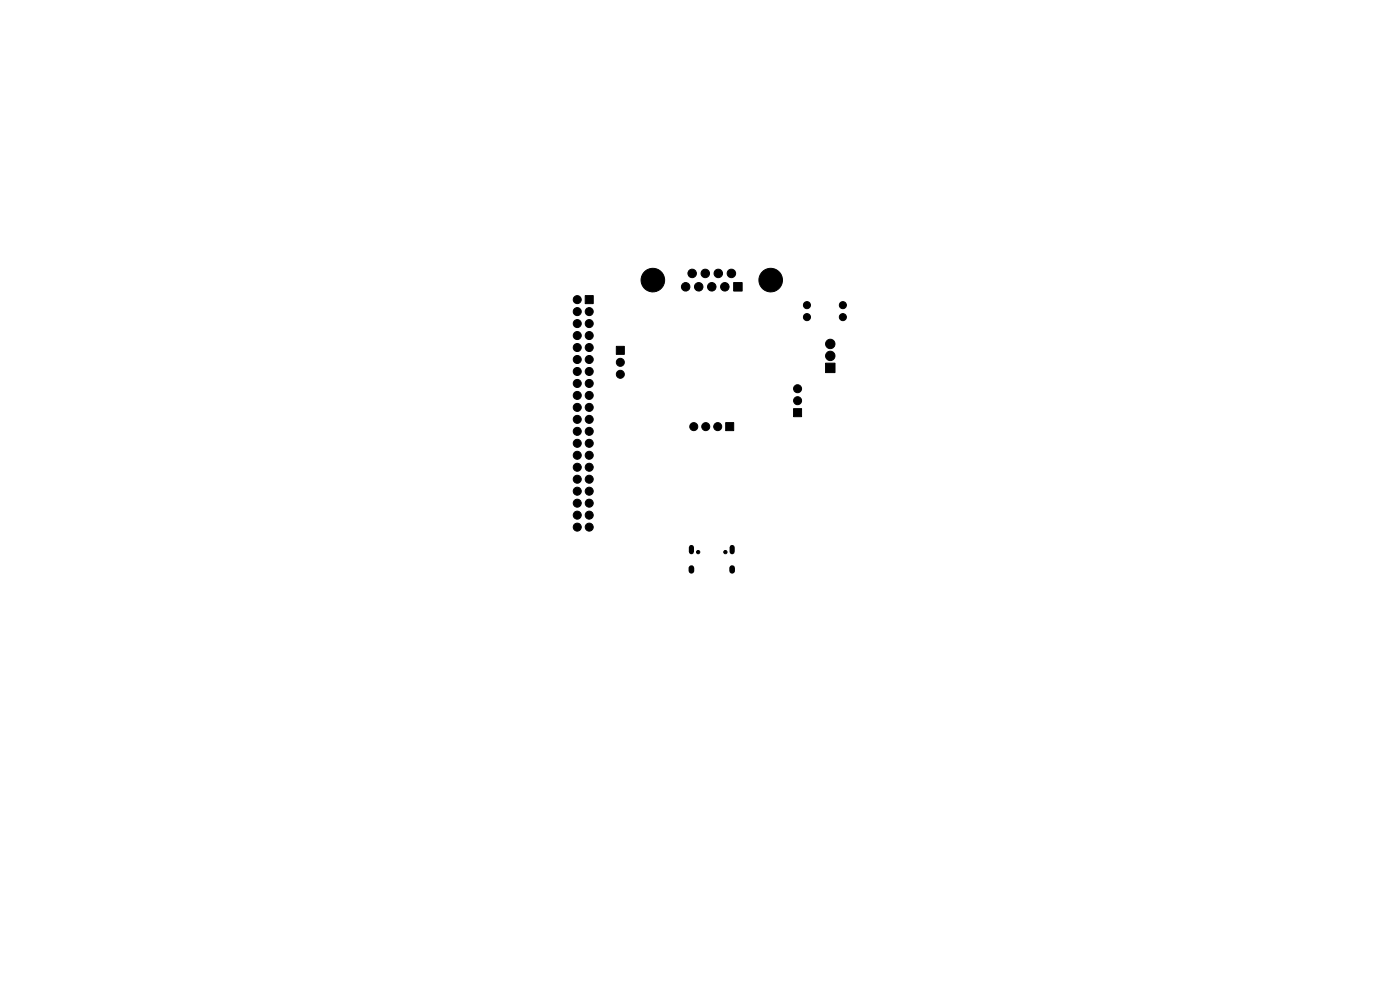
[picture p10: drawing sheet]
<svg xmlns="http://www.w3.org/2000/svg" width="297mm" height="210mm" viewBox="0 0 297 210" stroke-linecap="round" stroke-linejoin="round" font-family="sans-serif">
<g fill="#000" stroke="#000" stroke-width=".21">
<path d="M155.6 59.9h1.8v1.8h-1.8zM124.1 62.7h1.7v1.7h-1.7zM130.8 73.5h1.6v1.7h-1.6zM175.1 77h2v2h-2zM153.9 89.7h1.7v1.7h-1.7zM168.4 86.7h1.7v1.7h-1.7z"/>
<circle cx="138.5" cy="59.4" r="2.5"/>
<circle cx="146.8" cy="58" r=".9"/>
<circle cx="149.6" cy="58" r=".9"/>
<circle cx="152.4" cy="58" r=".9"/>
<circle cx="155.2" cy="58" r=".9"/>
<circle cx="163.5" cy="59.4" r="2.5"/>
<circle cx="122.5" cy="78.8" r=".85"/>
<circle cx="122.5" cy="76.3" r=".85"/>
<circle cx="122.5" cy="68.6" r=".85"/>
<circle cx="122.5" cy="71.2" r=".85"/>
<circle cx="122.5" cy="73.7" r=".85"/>
<circle cx="122.5" cy="63.6" r=".85"/>
<circle cx="122.5" cy="66.1" r=".85"/>
<circle cx="125" cy="73.7" r=".85"/>
<circle cx="125" cy="78.8" r=".85"/>
<circle cx="125" cy="68.6" r=".85"/>
<circle cx="125" cy="66.1" r=".85"/>
<circle cx="125" cy="71.2" r=".85"/>
<circle cx="125" cy="76.3" r=".85"/>
<circle cx="131.6" cy="76.9" r=".85"/>
<circle cx="131.6" cy="79.4" r=".85"/>
<circle cx="145.5" cy="60.8" r=".9"/>
<circle cx="148.2" cy="60.8" r=".9"/>
<circle cx="151" cy="60.8" r=".9"/>
<circle cx="153.8" cy="60.8" r=".9"/>
<circle cx="171.2" cy="64.7" r=".75"/>
<circle cx="171.2" cy="67.3" r=".75"/>
<circle cx="176.1" cy="75.5" r="1"/>
<circle cx="176.1" cy="73" r="1"/>
<circle cx="178.8" cy="67.3" r=".75"/>
<circle cx="178.8" cy="64.7" r=".75"/>
<circle cx="122.5" cy="86.4" r=".85"/>
<circle cx="122.5" cy="81.3" r=".85"/>
<circle cx="122.5" cy="83.9" r=".85"/>
<circle cx="122.5" cy="91.5" r=".85"/>
<circle cx="122.5" cy="89" r=".85"/>
<circle cx="122.5" cy="94" r=".85"/>
<circle cx="122.5" cy="99.1" r=".85"/>
<circle cx="122.5" cy="96.6" r=".85"/>
<circle cx="125" cy="91.5" r=".85"/>
<circle cx="125" cy="89" r=".85"/>
<circle cx="125" cy="81.3" r=".85"/>
<circle cx="125" cy="86.4" r=".85"/>
<circle cx="125" cy="99.1" r=".85"/>
<circle cx="125" cy="94" r=".85"/>
<circle cx="125" cy="83.9" r=".85"/>
<circle cx="125" cy="96.6" r=".85"/>
<circle cx="147.2" cy="90.5" r=".85"/>
<circle cx="149.7" cy="90.5" r=".85"/>
<circle cx="152.3" cy="90.5" r=".85"/>
<circle cx="169.2" cy="85" r=".85"/>
<circle cx="169.2" cy="82.5" r=".85"/>
<circle cx="122.5" cy="106.7" r=".85"/>
<circle cx="122.5" cy="104.2" r=".85"/>
<circle cx="122.5" cy="101.7" r=".85"/>
<circle cx="122.5" cy="109.3" r=".85"/>
<circle cx="122.5" cy="111.8" r=".85"/>
<circle cx="125" cy="106.7" r=".85"/>
<circle cx="125" cy="104.2" r=".85"/>
<circle cx="125" cy="101.7" r=".85"/>
<circle cx="125" cy="109.3" r=".85"/>
<circle cx="125" cy="111.8" r=".85"/>
<circle cx="148.1" cy="117.1" r=".35"/>
<circle cx="153.9" cy="117.1" r=".35"/>
</g>
<path d="M146.7 116.1v.9M155.3 116.1v.9" fill="none" stroke="#000" stroke-width="1.1"/>
<path d="M146.7 120.5v.6M155.3 120.5v.6" fill="none" stroke="#000" stroke-width="1.2"/>
</svg>
